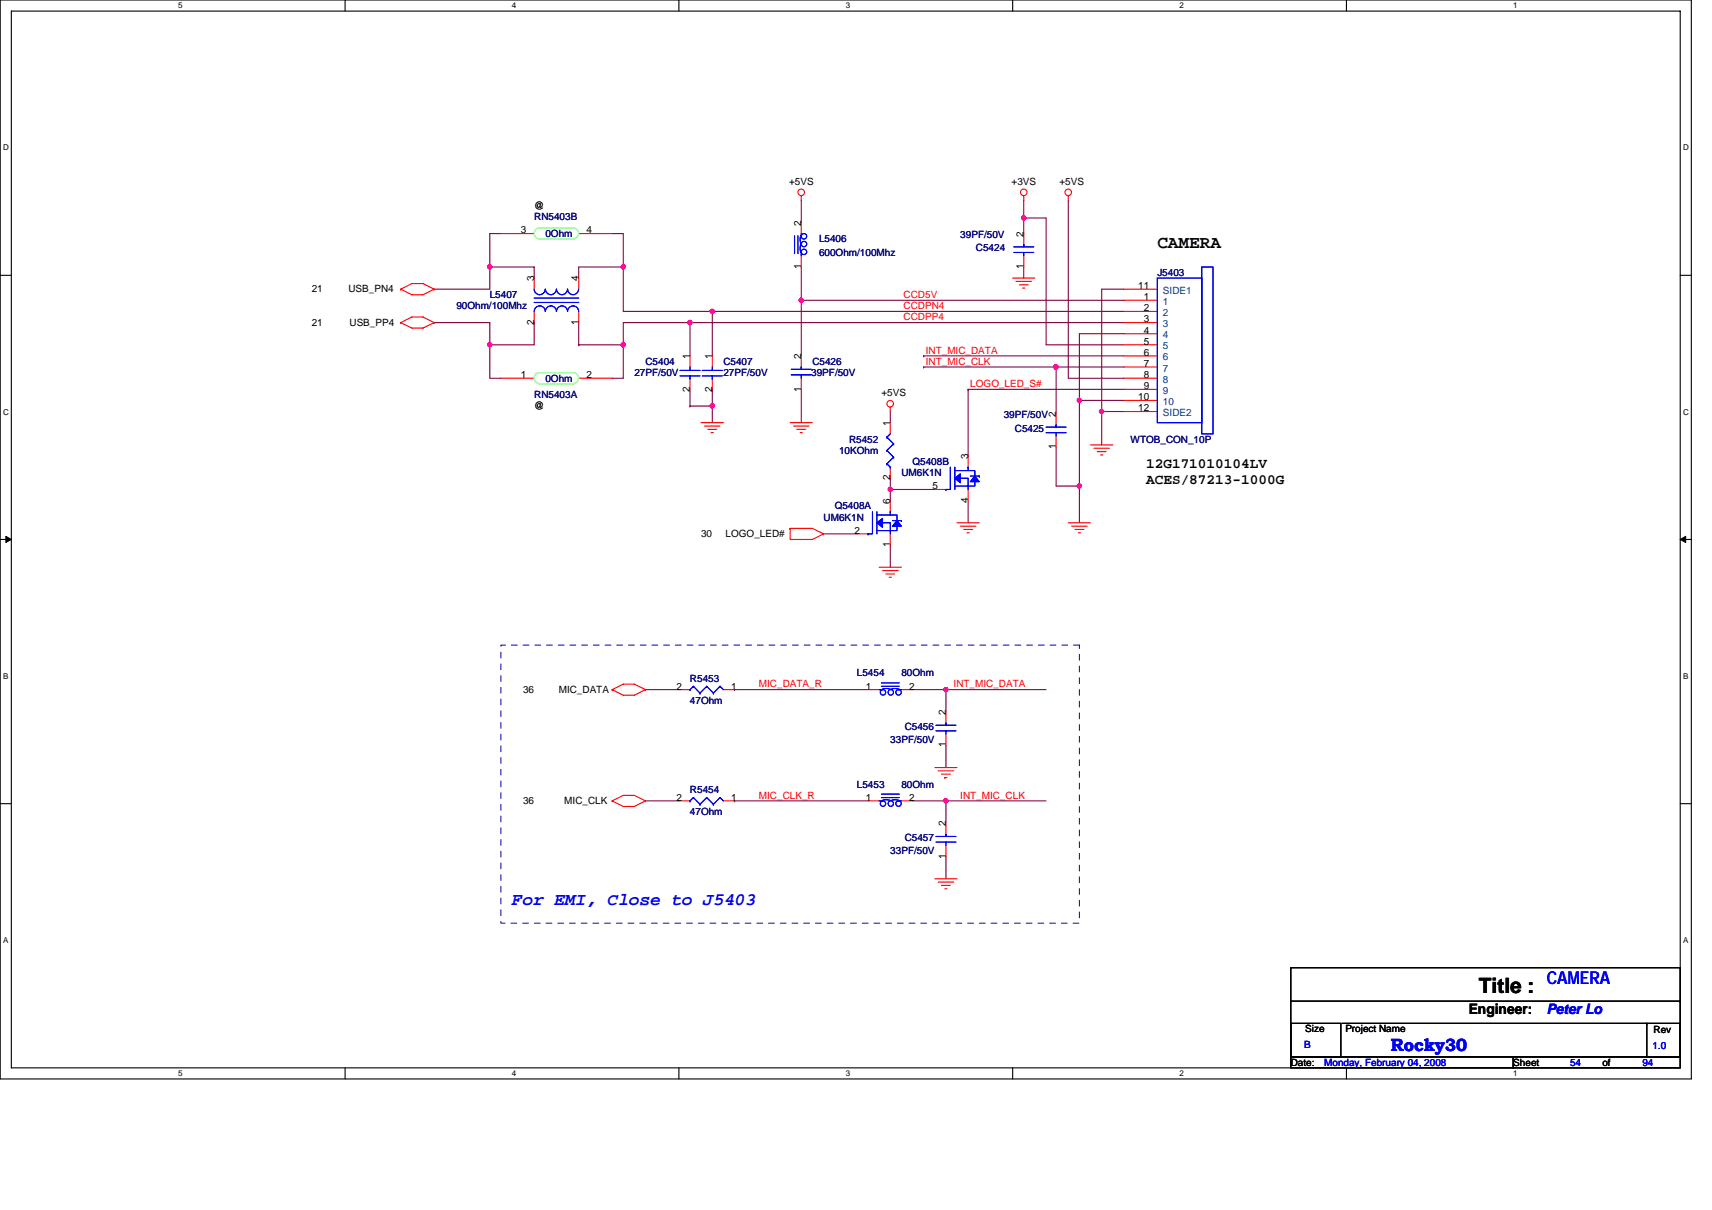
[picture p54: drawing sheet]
<svg xmlns="http://www.w3.org/2000/svg" width="297mm" height="210mm" viewBox="0 0 297 210" stroke-linecap="round" stroke-linejoin="round" font-family="sans-serif">
<defs><g id="words">
<text font-size="3.7" x="256.6" y="172.3">Title :</text>
<text font-size="3.1" x="200.8" y="43.1">CAMERA</text>
<g font-size="3.1" fill="#00f">
<text x="88.8" y="157">For EMI, Close to J5403</text>
<text x="268.4" y="170.7">CAMERA</text>
<text x="241.3" y="182.4">Rocky30</text>
</g>
<g font-size="2.5">
<text x="198.9" y="81.2">12G171010104LV</text>
<text x="198.9" y="84.1">ACES/87213-1000G</text>
<text x="254.8" y="176">Engineer:</text>
</g>
<text font-size="2.5" fill="#00f" x="268.4" y="176">Peter Lo</text>
<g font-size="1.7">
<text x="136.9" y="32">+5VS</text>
<text x="175.5" y="32">+3VS</text>
<text x="183.8" y="32">+5VS</text>
<text x="90.4" y="40.5">3</text>
<text x="92.7" y="36.3">@</text>
<text x="101.8" y="40.5">4</text>
<text x="139" y="39.2" transform="rotate(-90 139 39.2)">2</text>
<text x="177.6" y="41.1" transform="rotate(-90 177.6 41.1)">2</text>
<text x="139" y="46.7" transform="rotate(-90 139 46.7)">1</text>
<text x="177.6" y="46.7" transform="rotate(-90 177.6 46.7)">1</text>
<text x="54.1" y="50.8">21</text>
<text x="60.4" y="50.8">USB_PN4</text>
<text x="92.7" y="48.8" transform="rotate(-90 92.7 48.8)">3</text>
<text x="100.4" y="48.8" transform="rotate(-90 100.4 48.8)">4</text>
<text x="197.5" y="50.2">11</text>
<text x="198.5" y="52.1">1</text>
<text x="54.1" y="56.6">21</text>
<text x="60.6" y="56.6">USB_PP4</text>
<text x="92.7" y="56.3" transform="rotate(-90 92.7 56.3)">2</text>
<text x="100.4" y="56.3" transform="rotate(-90 100.4 56.3)">1</text>
<text x="198.5" y="54">2</text>
<text x="198.5" y="56">3</text>
<text x="198.5" y="57.9">4</text>
<text x="198.5" y="59.8">5</text>
<text x="90.4" y="65.6">1</text>
<text x="101.8" y="65.6">2</text>
<text x="119.7" y="62.3" transform="rotate(-90 119.7 62.3)">1</text>
<text x="123.6" y="62.3" transform="rotate(-90 123.6 62.3)">1</text>
<text x="139" y="62.3" transform="rotate(-90 139 62.3)">2</text>
<text x="198.5" y="61.7">6</text>
<text x="198.5" y="63.7">7</text>
<text x="198.5" y="65.6">8</text>
<text x="92.7" y="71">@</text>
<text x="119.7" y="67.9" transform="rotate(-90 119.7 67.9)">2</text>
<text x="123.6" y="67.9" transform="rotate(-90 123.6 67.9)">2</text>
<text x="139" y="67.9" transform="rotate(-90 139 67.9)">1</text>
<text x="152.9" y="68.7">+5VS</text>
<text x="197.5" y="69.5">10</text>
<text x="197.5" y="71.4">12</text>
<text x="198.5" y="67.5">9</text>
<text x="154.4" y="73.9" transform="rotate(-90 154.4 73.9)">1</text>
<text x="183.2" y="78" transform="rotate(-90 183.2 78)">1</text>
<text x="183.2" y="72.4" transform="rotate(-90 183.2 72.4)">2</text>
<text x="154.4" y="83.4" transform="rotate(-90 154.4 83.4)">2</text>
<text x="168" y="79.7" transform="rotate(-90 168 79.7)">3</text>
<text x="154.4" y="87.4" transform="rotate(-90 154.4 87.4)">6</text>
<text x="161.8" y="84.9">5</text>
<text x="168" y="87.2" transform="rotate(-90 168 87.2)">4</text>
<text x="121.6" y="93.2">30</text>
<text x="125.9" y="93.2">LOGO_LED#</text>
<text x="148.3" y="92.6">2</text>
<text x="154.4" y="95" transform="rotate(-90 154.4 95)">1</text>
<text x="117.4" y="119.7">2</text>
<text x="126.9" y="119.7">1</text>
<text x="150.2" y="119.7">1</text>
<text x="157.8" y="119.7">2</text>
<text x="90.8" y="120.3">36</text>
<text x="96.9" y="120.3">MIC_DATA</text>
<text x="164.1" y="124.1" transform="rotate(-90 164.1 124.1)">2</text>
<text x="164.1" y="129.7" transform="rotate(-90 164.1 129.7)">1</text>
<text x="90.8" y="139.6">36</text>
<text x="97.9" y="139.6">MIC_CLK</text>
<text x="117.4" y="139">2</text>
<text x="126.9" y="139">1</text>
<text x="150.2" y="139">1</text>
<text x="157.8" y="139">2</text>
<text x="164.1" y="143.4" transform="rotate(-90 164.1 143.4)">2</text>
<text x="164.1" y="149" transform="rotate(-90 164.1 149)">1</text>
<text x="226.5" y="179.1">Size</text>
<text x="233.4" y="179.1">Project Name</text>
<text x="286.9" y="179.3">Rev</text>
<text x="224" y="184.9">Date:</text>
<text x="262.6" y="184.9">Sheet</text>
<text x="278" y="184.9">of</text>
</g>
<g font-size="1.7" fill="#000080">
<text x="92.7" y="38.2">RN5403B</text>
<text x="94.6" y="41.1">0Ohm</text>
<text x="166.6" y="41.3">39PF/50V</text>
<text x="142.1" y="42.1">L5406</text>
<text x="142.1" y="44.4">600Ohm/100Mhz</text>
<text x="169.3" y="43.6">C5424</text>
<text x="200.8" y="47.9">J5403</text>
<text x="79.2" y="53.7">90Ohm/100Mhz</text>
<text x="85" y="51.7">L5407</text>
<text x="110.1" y="65.2">27PF/50V</text>
<text x="112" y="63.3">C5404</text>
<text x="125.5" y="63.3">C5407</text>
<text x="125.5" y="65.2">27PF/50V</text>
<text x="140.8" y="65.2">39PF/50V</text>
<text x="140.9" y="63.3">C5426</text>
<text x="92.7" y="69.1">RN5403A</text>
<text x="94.6" y="66.2">0Ohm</text>
<text x="147.3" y="76.8">R5452</text>
<text x="174.2" y="72.6">39PF/50V</text>
<text x="176.1" y="74.9">C5425</text>
<text x="196.2" y="76.8">WTOB_CON_10P</text>
<text x="145.6" y="78.8">10KOhm</text>
<text x="156.4" y="82.6">UM6K1N</text>
<text x="158.3" y="80.7">Q5408B</text>
<text x="144.8" y="88.4">Q5408A</text>
<text x="142.9" y="90.3">UM6K1N</text>
<text x="119.7" y="118.3">R5453</text>
<text x="148.7" y="117.4">L5454</text>
<text x="156.4" y="117.4">80Ohm</text>
<text x="119.7" y="122.2">47Ohm</text>
<text x="154.5" y="128.9">33PF/50V</text>
<text x="157" y="126.6">C5456</text>
<text x="119.7" y="137.6">R5454</text>
<text x="148.7" y="136.7">L5453</text>
<text x="156.4" y="136.7">80Ohm</text>
<text x="119.7" y="141.5">47Ohm</text>
<text x="154.5" y="148.3">33PF/50V</text>
<text x="157" y="145.9">C5457</text>
</g>
<g font-size="1.7" fill="#f00">
<text x="156.8" y="51.7">CCD5V</text>
<text x="156.8" y="53.7">CCDPN4</text>
<text x="156.8" y="55.6">CCDPP4</text>
<text x="160.6" y="61.4">INT_MIC_DATA</text>
<text x="160.6" y="63.3">INT_MIC_CLK</text>
<text x="168.4" y="67.2">LOGO_LED_S#</text>
<text x="131.7" y="119.3">MIC_DATA_R</text>
<text x="165.5" y="119.3">INT_MIC_DATA</text>
<text x="131.7" y="138.6">MIC_CLK_R</text>
<text x="166.6" y="138.6">INT_MIC_CLK</text>
</g>
<g font-size="1.7" fill="#004080">
<text x="201.8" y="52.9">1</text>
<text x="201.8" y="51">SIDE1</text>
<text x="201.8" y="54.8">2</text>
<text x="201.8" y="56.8">3</text>
<text x="201.8" y="58.7">4</text>
<text x="201.8" y="60.6">5</text>
<text x="201.8" y="62.5">6</text>
<text x="201.8" y="64.5">7</text>
<text x="201.8" y="66.4">8</text>
<text x="201.8" y="68.3">9</text>
<text x="201.8" y="70.3">10</text>
<text x="201.8" y="72.2">SIDE2</text>
</g>
<g font-size="1.7" fill="#00f">
<text x="226.3" y="181.8">B</text>
<text x="229.8" y="184.9">Monday, February 04, 2008</text>
<text x="272.4" y="184.9">54</text>
<text x="285" y="184.9">94</text>
<text x="286.7" y="182">1.0</text>
</g>
<g font-size="1.4">
<text x="30.9" y="1.5">5</text>
<text x="88.8" y="1.5">4</text>
<text x="146.7" y="1.5">3</text>
<text x="204.7" y="1.5">2</text>
<text x="262.6" y="1.5">1</text>
<text x=".5" y="26.1">D</text>
<text x="292" y="26.1">D</text>
<text x=".5" y="71.9">C</text>
<text x="292" y="71.9">C</text>
<text x=".5" y="117.8">B</text>
<text x="292" y="117.8">B</text>
<text x=".5" y="163.6">A</text>
<text x="292" y="163.6">A</text>
<text x="30.9" y="186.8">5</text>
<text x="88.8" y="186.8">4</text>
<text x="146.7" y="186.8">3</text>
<text x="204.7" y="186.8">2</text>
<text x="262.6" y="186.8">1</text>
</g>
</g></defs>
<path d="M0 0h293.5v187.2h-293.5zM2 1.9h289.5v183.4h-289.5z" fill="none" stroke="#000" stroke-width=".19"/>
<g fill="#fff">
<path d="M30.9 .2h.8v1.6h-.8z"/>
<path d="M30.9 185.5h.8v1.6h-.8z"/>
</g>
<path d="M59.9 0v1.9M59.9 185.3v1.9" fill="none" stroke="#000" stroke-width=".19"/>
<g fill="#fff">
<path d="M88.8 .2h.8v1.6h-.8z"/>
<path d="M88.8 185.5h.8v1.6h-.8z"/>
</g>
<path d="M117.8 0v1.9M117.8 185.3v1.9" fill="none" stroke="#000" stroke-width=".19"/>
<g fill="#fff">
<path d="M146.7 .2h.8v1.6h-.8z"/>
<path d="M146.7 185.5h.8v1.6h-.8z"/>
</g>
<path d="M175.7 0v1.9M175.7 185.3v1.9" fill="none" stroke="#000" stroke-width=".19"/>
<g fill="#fff">
<path d="M204.7 .2h.7v1.6h-.7z"/>
<path d="M204.7 185.5h.7v1.6h-.7z"/>
</g>
<path d="M233.6 0v1.9M233.6 185.3v1.9" fill="none" stroke="#000" stroke-width=".19"/>
<g fill="#fff">
<path d="M262.6 .2h.7v1.6h-.7z"/>
<path d="M262.6 185.5h.7v1.6h-.7z"/>
<path d="M.5 24.8h1v1.6h-1z"/>
<path d="M292 24.8h1v1.6h-1z"/>
<path d="M.5 70.7h1v1.5h-1z"/>
<path d="M292 70.7h1v1.5h-1z"/>
</g>
<path d="M0 47.8h2M291.5 47.8h2" fill="none" stroke="#000" stroke-width=".19"/>
<g fill="#fff">
<path d="M.5 116.5h.9v1.6h-.9z"/>
<path d="M292 116.5h.9v1.6h-.9z"/>
</g>
<path d="M0 93.6h2M291.5 93.6h2" fill="none" stroke="#000" stroke-width=".19"/>
<path d="M1 93.1l1 .5-1 .5zM291.5 93.6l1-.5v1z" fill="#000" stroke="#000" stroke-width=".17"/>
<g fill="#fff">
<path d="M.5 162.4h.9v1.5h-.9z"/>
<path d="M292 162.4h.9v1.5h-.9z"/>
</g>
<path d="M0 139.5h2M291.5 139.5h2M224 167.9h67.5v15.5h-67.5zM224 177.6h8.6v5.8h-8.6zM224 173.7h67.5M232.9 177.6h52.8M285.7 177.6h5.8v5.8h-5.8zM285.7 177.6h.1M291.5 173.7h.1M224 183.4h38.6v1.9h-38.6zM262.6 183.4h28.9v1.9h-28.9z" fill="none" stroke="#000" stroke-width=".19"/>
<g fill="none" stroke="#800040" stroke-width=".19">
<path d="M139 34.7v3.9M177.6 37.8h3.9v22h13.5M177.6 34.7v3.1M177.6 37.8h.1M177.6 37.8v2.7M185.4 34.7v30.9h9.6M75.3 56h9.7v3.8M85 46.3h.1M85 46.3h7.7v2M85 46.3v3.9h-9.7M85 59.8v5.8h1.9M85 59.8h.1"/>
<path d="M86.9 40.5h-1.9v5.8M92.7 56v3.8h-7.7M100.4 56v3.8M100.4 59.8h7.7v5.8h-1.9M100.4 59.8h.1M106.2 40.5h1.9v5.8M108.1 46.3h-7.7v2M108.1 46.3h.1M108.1 46.3v7.7h15.5v7.8M119.7 56h.1M119.7 56h-11.6v3.8M119.7 56v5.8"/>
<path d="M119.7 56h75.3M123.6 54h.1M123.6 54h71.4M139 46.3v5.8M139 52.1h.1M139 52.1h56M139 52.1v9.7M177.6 46.3v2M195 57.9h-7.7v11.6M195 50.2h-3.8v21.2h3.8M119.7 67.6v2.9M119.7 70.5h.1"/>
<path d="M119.7 70.5h3.9M123.6 70.5v2.8M123.6 67.6h.1M123.6 67.6v2.9M139 67.6v5.7M154.5 71.4v1.9M160.2 61.8h.1M160.2 63.7h.1M160.2 61.8h34.8M160.2 63.7h23M168 67.6h.1M168 67.6h27"/>
<path d="M168 67.6v11.5M183.2 77.6v6.7h4.1M183.2 63.7h11.8M183.2 63.7h.1M183.2 63.7v8.1M187.3 69.5h7.7M187.3 69.5h.1M187.3 69.5v21.2M191.2 71.4h.1M191.2 71.4v5.8M142.9 92.6h5.8M154.5 84.9h.1"/>
<path d="M154.5 83v1.9M154.5 94.6v3.8M154.5 84.9v2M154.5 84.9h7.7M168 86.9v3.8M187.3 84.3h.1M112 119.7h5.8M127.4 119.7h.1M127.4 119.7h23.2M158.3 119.7h5.8M164.1 119.7h.1M164.1 119.7h17.4"/>
<path d="M164.1 119.7v3.8M112 139h5.8M127.4 139h.1M127.4 139h23.2M158.3 139h5.8M164.1 139h.1M164.1 129.3v3.9M164.1 139h17.4M164.1 139v3.9M164.1 148.6v3.9"/>
</g>
<g fill="#f0f" stroke="#f0f" stroke-width=".19">
<circle cx="119.7" cy="56" r=".38"/>
<circle cx="183.2" cy="63.7" r=".38"/>
<circle cx="108.1" cy="59.8" r=".38"/>
<circle cx="85" cy="46.3" r=".38"/>
<circle cx="123.6" cy="70.4" r=".38"/>
<circle cx="191.1" cy="71.4" r=".38"/>
<circle cx="108.1" cy="46.3" r=".38"/>
<circle cx="123.6" cy="54" r=".38"/>
<circle cx="187.3" cy="84.3" r=".38"/>
<circle cx="187.3" cy="69.5" r=".38"/>
<circle cx="85" cy="59.8" r=".38"/>
<circle cx="154.5" cy="84.9" r=".38"/>
<circle cx="177.6" cy="37.8" r=".38"/>
<circle cx="139" cy="52.1" r=".38"/>
<circle cx="164.1" cy="119.7" r=".38"/>
<circle cx="164.1" cy="139" r=".38"/>
</g>
<g fill="none" stroke="#f00" stroke-width=".19">
<path d="M139 34v.7M139 38.6v1.9M177.6 34v.7M185.4 34v.7M69.5 50.2l2 1h1.9l1.9-1M69.5 50.2h.1M69.5 50.2l2-1h1.9l1.9 1M69.5 56l2 .9h1.9l1.9-.9M69.5 56h.1M69.5 56l2-1h1.9l1.9 1M75.3 50.2h.1M75.3 56h.1"/>
<path d="M86.9 40.5h5.8M92.7 48.3v1.9M92.7 54v2M100.4 48.3v1.9M100.4 54v2M100.4 40.5h5.8M139 44.4v1.9M175.7 48.3h3.9M176.3 48.8h2.7M176.9 49.4h1.5M177.4 50h.4M177.6 40.5v2"/>
<path d="M177.6 44.4v1.9M195 52.1h5.8M195 54h5.8M195 56h5.8M195 57.9h5.8M195 59.8h5.8M195 50.2h5.8M86.9 65.6h5.8M100.4 65.6h5.8M119.7 61.8v1.9M119.7 65.6v2M121.6 73.3h3.9"/>
<path d="M122.2 73.9h2.7M122.8 74.5h1.6M123.4 75.1h.4M123.6 61.8v1.9M123.6 65.6v2M137.1 73.3h3.8M137.7 73.9h2.7M138.3 74.5h1.5M138.8 75.1h.4M139 61.8v1.9M139 65.6v2M154.5 70.7v.7"/>
<path d="M154.5 73.3v2M168 79.1v2M183.2 71.8v1.9M183.2 75.7v1.9M189.2 77.2h3.9M189.8 77.8h2.7M190.4 78.4h1.5M190.9 79h.4M195 61.8h5.8M195 63.7h5.8M195 65.6h5.8M195 67.6h5.8"/>
<path d="M195 69.5h5.8M195 71.4h5.8M137.1 91.7h3.8l2 .9M137.1 91.7v1.9h3.8l2-1M137.1 91.7h.1M142.9 92.6h.1M148.7 92.6h1.9M152.5 98.4h3.9M153.1 99h2.7M153.7 99.6h1.5M154.5 81.1v1.9M154.5 86.9v1.9"/>
<path d="M154.5 92.6v2M162.2 84.9h1.9M166 90.7h3.9M166.6 91.3h2.7M167.2 91.9h1.6M167.8 92.5h.4M168 84.9v2M185.4 90.7h3.8M185.9 91.3h2.7M186.5 91.9h1.6M187.1 92.5h.4M106.2 119.7l1.9-1h2l1.9 1"/>
<path d="M106.2 119.7l1.9 .9h2l1.9-.9M106.2 119.7h.1M112 119.7h.1M117.8 119.7h1.9M125.5 119.7h1.9M150.6 119.7h1.9M154.3 100.2h.4M156.4 119.7h1.9M106.2 139l1.9-1h2l1.9 1M106.2 139l1.9 1h2l1.9-1M106.2 139h.1M112 139h.1"/>
<path d="M117.8 139h1.9M125.5 139h1.9M150.6 139h1.9M156.4 139h1.9M162.2 133.2h3.8M162.8 133.8h2.7M163.3 134.3h1.6M163.9 134.9h.1M163.9 134.9h.4M164.1 123.5v2M164.1 127.4v1.9M162.2 152.5h3.8"/>
<path d="M162.8 153.1h2.7M163.3 153.6h1.6M163.9 154.2h.4M164.1 142.9v1.9M164.1 146.7v1.9"/>
<circle cx="139" cy="33.4" r=".57"/>
<circle cx="177.6" cy="33.4" r=".57"/>
<circle cx="185.3" cy="33.4" r=".57"/>
<circle cx="154.5" cy="70.1" r=".57"/>
</g>
<path d="M86.9 112h100.4v48.2h-100.4z" fill="none" stroke="#0000a0" stroke-width=".17" stroke-dasharray="1 1 1 1 1 1 1 1"/>
<g fill="none" stroke="#00f" stroke-width=".19">
<path d="M92.7 52.5h7.7M92.7 51.7h7.7M92.7 54a.96 .96 0 0 1 .9-.9 .96 .96 0 0 1 1 .9M92.7 50.2a.96 .96 0 0 0 .9 .9 .96 .96 0 0 0 1-.9M94.6 54a.96 .96 0 0 1 1-.9 .96 .96 0 0 1 1 .9 .95 .95 0 0 1 .9-.9 .95 .95 0 0 1 1 .9M94.6 50.2a.96 .96 0 0 0 1 .9 .96 .96 0 0 0 1-.9 .95 .95 0 0 0 .9 .9 .95 .95 0 0 0 1-.9M98.5 54a.95 .95 0 0 1 .9-.9 .95 .95 0 0 1 1 .9M98.5 50.2a.95 .95 0 0 0 .9 .9 .95 .95 0 0 0 1-.9M137.9 40.9v3.1M138.4 40.9v3.1M138.9 42.4l-.1 .7 .2 .7M138.9 40.9l-.1 .7 .2 .7"/>
<path d="M139 43.8v.6M139 40.5v.6M175.9 43.8h3.5M175.9 42.8h3.5M177.6 43.8v.6M177.6 42.5h.1M177.6 42.5v.3M200.8 48.3h7.7v25h-7.7zM208.5 46.3h2v29h-2zM118 64.3h3.5M118 65.2h3.5M119.7 63.7v.6"/>
<path d="M119.7 65.6h.1M119.7 65.2v.4M121.9 64.3h3.4M121.9 65.2h3.4M123.6 63.7v.6M123.6 65.6h.1M123.6 65.2v.4M137.3 65h3.5M137.3 64.1h3.5M139 65v.6M139 63.7h.1M139 63.7v.4"/>
<path d="M153.9 75.9h.1M153.9 78.2h.1M153.9 78.2l1.1 1.1M153.9 75.9l1.1 1.1M154.5 75.3l-.6 .6M155 79.3h.1M155 77h.1M155 79.3l-1.1 1.2M155 77l-1.1 1.2M181.5 75.1h3.5M181.5 74.1h3.5M183.2 75.1v.6"/>
<path d="M183.2 73.7h.1M183.2 73.7v.4M150.6 92.6h.1M151.4 88.8v3.8h-.8M152.1 88.8v3.8M152.1 89.4h2.4M153.1 90.7h1.4v1.9M153.9 80.5h.1M153.9 80.5l.6 .6M154.5 81.1h.1M154.5 88.8h.1M154.5 89.4h1.1v.9"/>
<path d="M154.5 88.8v.6M154.9 90.3h1.5M155.6 91.3v.8h-3.5M156.4 90.3h.1M164.1 84.9h.1M164.9 81.1v3.8h-.8M165.7 81.1v3.8M165.7 81.7h2.3M166.6 83h1.4v1.9M168 81.1h.1M168 81.7h1.1v.9M168 81.1v.6"/>
<path d="M168.4 82.6h1.5M169.1 83.6v.7h-3.4M169.9 82.6h.1M119.7 119.7h.1M120.3 119.1h.1M120.3 119.1l-.6 .6M120.3 119.1l1.2 1.2M122.6 119.1h.1M122.6 119.1l-1.1 1.2M122.6 119.1l1.2 1.2M124.9 119.1h.1M124.9 119.1l-1.1 1.2"/>
<path d="M124.9 119.1l.6 .6M152.5 119.7h.6M152.9 119.1h3.1M152.9 118.5h3.1M153.1 119.6l.7-.1 .7 .1M154.6 119.6l.7-.1 .7 .1M155.8 119.7h.6M119.7 139h.1M120.3 138.4h.1M120.3 138.4l-.6 .6M120.3 138.4l1.2 1.2M121.5 139.6h.1"/>
<path d="M121.5 120.3h.1M122.6 138.4h.1M122.6 138.4l-1.1 1.2M122.6 138.4l1.2 1.2M123.8 139.6h.1M123.8 120.3h.1M124.9 138.4h.1M124.9 138.4l-1.1 1.2M124.9 138.4l.6 .6M152.5 139h.6M152.9 138.4h3.1M152.9 137.8h3.1"/>
<path d="M153.1 138.9l.7-.1 .7 .1M154.6 138.9l.7-.1 .7 .1M155.8 139h.6M162.4 126.8h3.5M162.4 125.9h3.5M164.1 126.8v.6M164.1 125.5h.1M164.1 125.5v.4M162.4 146.1h3.5M162.4 145.2h3.5M164.1 146.1v.6M164.1 144.8h.1"/>
<path d="M164.1 144.8v.4"/>
<circle cx="139.5" cy="41" r=".48"/>
<circle cx="139.5" cy="42.4" r=".47"/>
<circle cx="139.5" cy="43.7" r=".47"/>
<circle cx="153.2" cy="139.5" r=".47"/>
<circle cx="153.2" cy="120.1" r=".47"/>
<circle cx="154.5" cy="139.5" r=".47"/>
<circle cx="154.5" cy="120.1" r=".47"/>
<circle cx="155.9" cy="120.1" r=".48"/>
<circle cx="155.9" cy="139.5" r=".48"/>
</g>
<g fill="#00f" stroke="#00f" stroke-width=".19">
<path d="M165.7 83l.9-.8v1.6z" fill-rule="evenodd"/>
<path d="M169.1 82.6l.8 1h-1.5z" fill-rule="evenodd"/>
<path d="M165.7 83l.9-.8v1.6z" fill-rule="evenodd"/>
<path d="M169.1 82.6l.8 1h-1.5z" fill-rule="evenodd"/>
<path d="M152.1 90.7l1-.7v1.5z" fill-rule="evenodd"/>
<path d="M155.6 90.3l.8 1h-1.5z" fill-rule="evenodd"/>
<path d="M152.1 90.7l1-.7v1.5z" fill-rule="evenodd"/>
<path d="M155.6 90.3l.8 1h-1.5z" fill-rule="evenodd"/>
</g>
<path d="M93.4 39.6a.97 .97 0 0 0-.7 .9 .97 .97 0 0 0 .8 1M93.5 39.6h6.1M99.7 39.6a.96 .96 0 0 1 .7 .9 .96 .96 0 0 1-.8 .9M93.5 41.5h6.1M93.4 64.7a.95 .95 0 0 0-.7 .9 .95 .95 0 0 0 .8 .9M93.5 66.6h6.1M93.5 64.7h6.1M99.7 64.7a.95 .95 0 0 1 .7 .9 .95 .95 0 0 1-.8 .9" fill="none" stroke="#80ff80" stroke-width=".19"/>
<use href="#words"/>
</svg>
